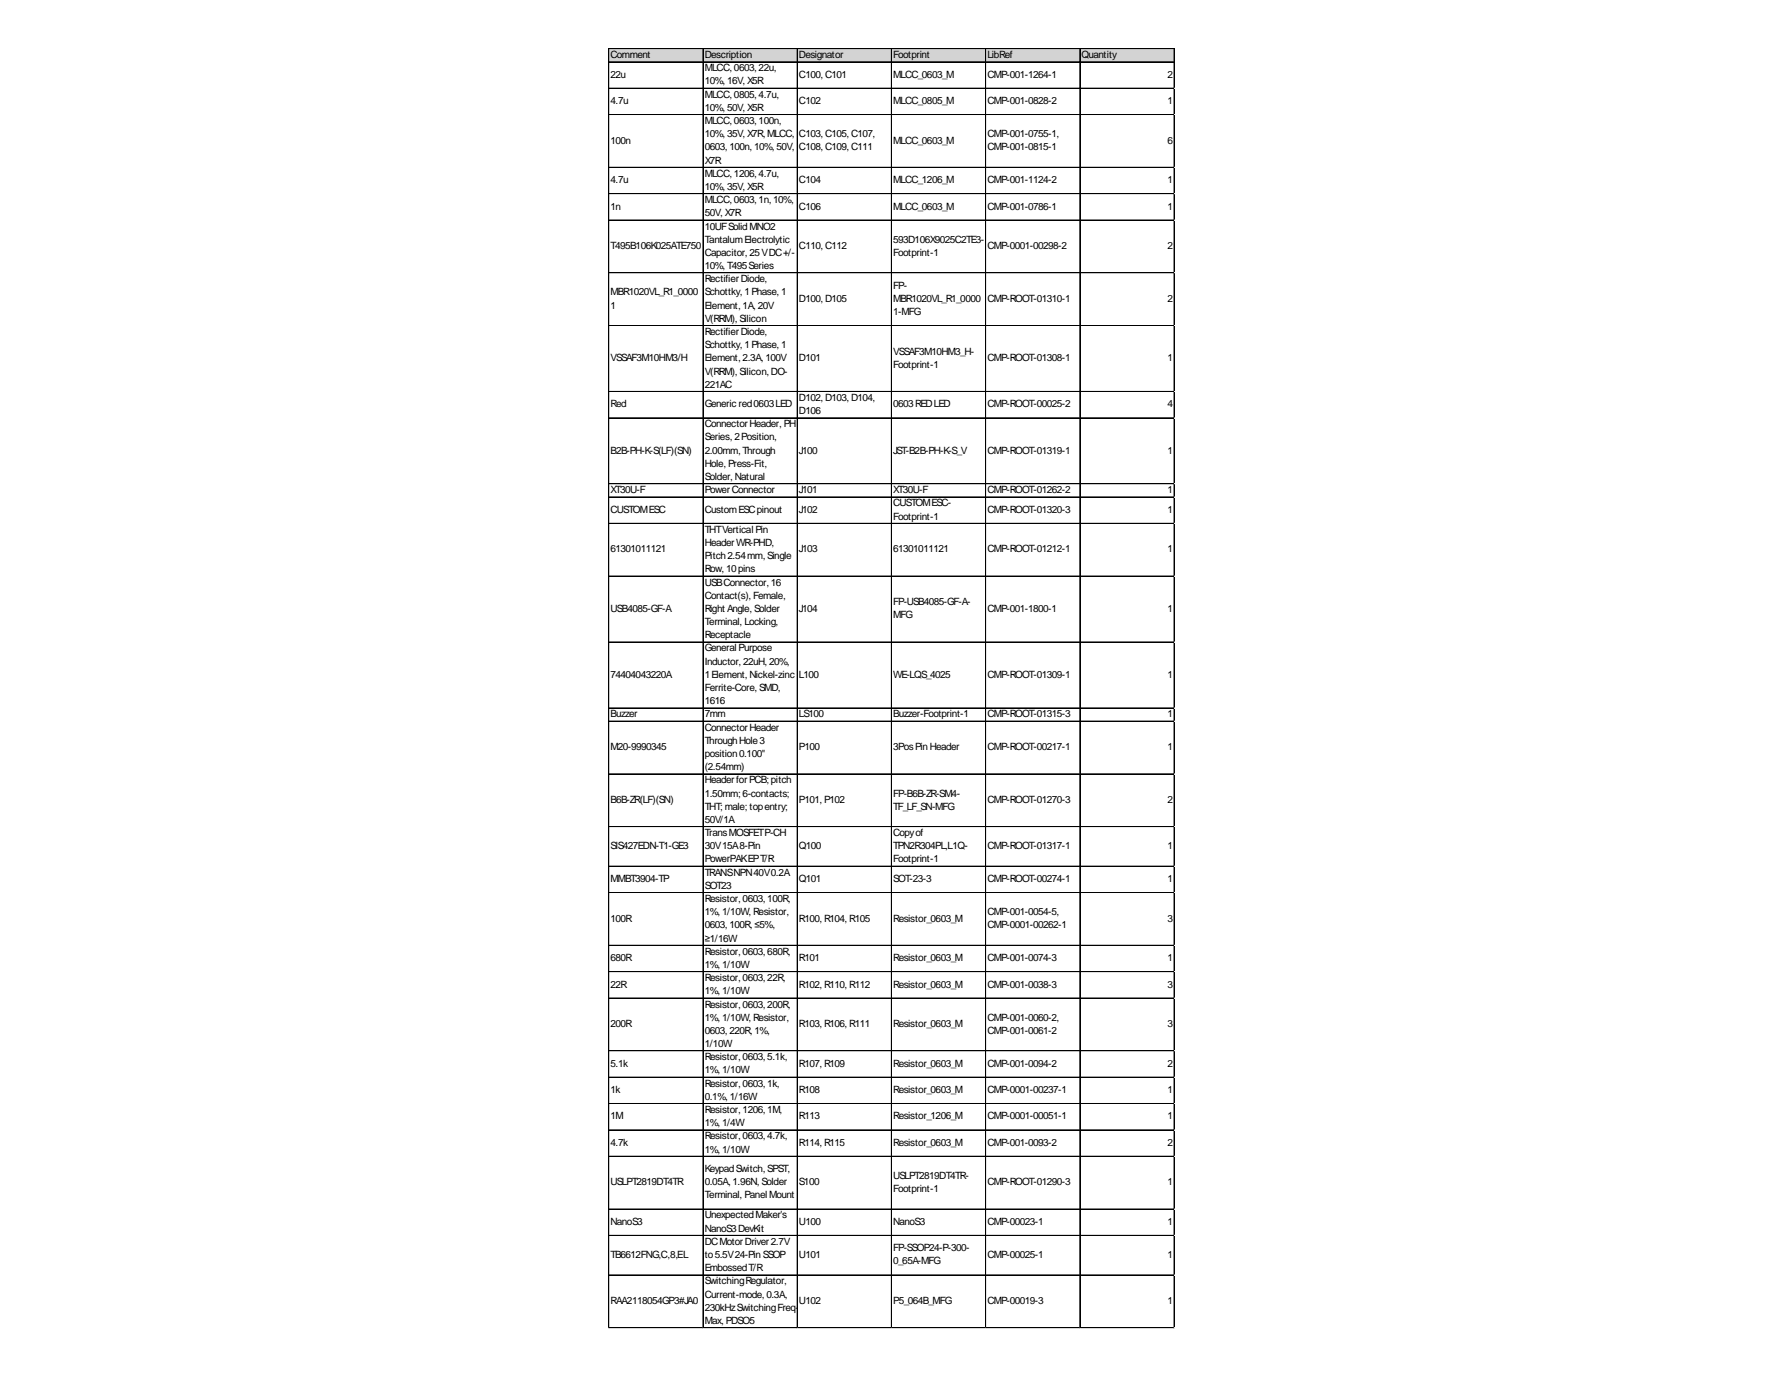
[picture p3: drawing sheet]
<svg xmlns="http://www.w3.org/2000/svg" width="279mm" height="216mm" viewBox="0 0 279 216" stroke-linecap="round" stroke-linejoin="round" font-family="sans-serif">
<defs><g id="words">
<g font-size="1.6">
<text x="95.6" y="9.1">Comment</text>
<text x="110.3" y="9.1">Description</text>
<text x="110.3" y="11.2">MLCC, 0603, 22u,</text>
<text x="125.1" y="9.1">Designator</text>
<text x="139.8" y="9.1">Footprint</text>
<text x="154.6" y="9.1">LibRef</text>
<text x="169.3" y="9.1">Quantity</text>
<text x="95.6" y="12.2">22u</text>
<text x="95.6" y="16.3">4.7u</text>
<text x="110.3" y="13.2">10%, 16V, X5R</text>
<text x="110.3" y="15.3">MLCC, 0805, 4.7u,</text>
<text x="110.3" y="17.4">10%, 50V, X5R</text>
<text x="125.1" y="12.2">C100, C101</text>
<text x="125.1" y="16.3">C102</text>
<text x="139.8" y="12.2">MLCC_0603_M</text>
<text x="139.8" y="16.3">MLCC_0805_M</text>
<text x="154.6" y="12.2">CMP-001-1264-1</text>
<text x="154.6" y="16.3">CMP-001-0828-2</text>
<text x="182.8" y="12.2">2</text>
<text x="182.8" y="16.3">1</text>
<text x="95.6" y="22.5">100n</text>
<text x="110.3" y="19.4">MLCC, 0603, 100n,</text>
<text x="110.3" y="21.5">10%, 35V, X7R, MLCC,</text>
<text x="110.3" y="23.5">0603, 100n, 10%, 50V,</text>
<text x="125.1" y="21.5">C103, C105, C107,</text>
<text x="125.1" y="23.5">C108, C109, C111</text>
<text x="139.8" y="22.5">MLCC_0603_M</text>
<text x="154.6" y="21.5">CMP-001-0755-1,</text>
<text x="154.6" y="23.5">CMP-001-0815-1</text>
<text x="182.8" y="22.5">6</text>
<text x="95.6" y="28.7">4.7u</text>
<text x="110.3" y="25.6">X7R</text>
<text x="110.3" y="27.7">MLCC, 1206, 4.7u,</text>
<text x="110.3" y="29.7">10%, 35V, X5R</text>
<text x="125.1" y="28.7">C104</text>
<text x="139.8" y="28.7">MLCC_1206_M</text>
<text x="154.6" y="28.7">CMP-001-1124-2</text>
<text x="182.8" y="28.7">1</text>
<text x="95.6" y="32.8">1n</text>
<text x="110.3" y="31.8">MLCC, 0603, 1n, 10%,</text>
<text x="110.3" y="33.9">50V, X7R</text>
<text x="110.3" y="35.9">10UFSolidMNO2</text>
<text x="125.1" y="32.8">C106</text>
<text x="139.8" y="32.8">MLCC_0603_M</text>
<text x="154.6" y="32.8">CMP-001-0786-1</text>
<text x="182.8" y="32.8">1</text>
<text x="95.6" y="39">T495B106K025ATE750</text>
<text x="110.3" y="38">TantalumElectrolytic</text>
<text x="110.3" y="40.1">Capacitor, 25VDC+/-</text>
<text x="125.1" y="39">C110, C112</text>
<text x="139.8" y="38">593D106X9025C2TE3-</text>
<text x="139.8" y="40.1">Footprint-1</text>
<text x="154.6" y="39">CMP-0001-00298-2</text>
<text x="182.8" y="39">2</text>
<text x="95.6" y="46.3">MBR1020VL_R1_0000</text>
<text x="110.3" y="42.1">10%, T495Series</text>
<text x="110.3" y="44.2">RectifierDiode,</text>
<text x="110.3" y="46.3">Schottky, 1Phase, 1</text>
<text x="125.1" y="47.3">D100, D105</text>
<text x="139.8" y="45.2">FP-</text>
<text x="139.8" y="47.3">MBR1020VL_R1_0000</text>
<text x="154.6" y="47.3">CMP-ROOT-01310-1</text>
<text x="182.8" y="47.3">2</text>
<text x="95.6" y="48.3">1</text>
<text x="110.3" y="48.3">Element, 1A, 20V</text>
<text x="110.3" y="50.4">V(RRM), Silicon</text>
<text x="110.3" y="52.4">RectifierDiode,</text>
<text x="139.8" y="49.3">1-MFG</text>
<text x="95.6" y="56.6">VSSAF3M10HM3/H</text>
<text x="110.3" y="54.5">Schottky, 1Phase, 1</text>
<text x="110.3" y="56.6">Element, 2.3A, 100V</text>
<text x="110.3" y="58.6">V(RRM), Silicon, DO-</text>
<text x="125.1" y="56.6">D101</text>
<text x="139.8" y="55.5">VSSAF3M10HM3_H-</text>
<text x="139.8" y="57.6">Footprint-1</text>
<text x="154.6" y="56.6">CMP-ROOT-01308-1</text>
<text x="182.8" y="56.6">1</text>
<text x="95.6" y="63.8">Red</text>
<text x="110.3" y="60.7">221AC</text>
<text x="110.3" y="63.8">Generic red0603LED</text>
<text x="125.1" y="62.8">D102, D103, D104,</text>
<text x="125.1" y="64.8">D106</text>
<text x="139.8" y="63.8">0603REDLED</text>
<text x="154.6" y="63.8">CMP-ROOT-00025-2</text>
<text x="182.8" y="63.8">4</text>
<text x="95.6" y="71">B2B-PH-K-S(LF)(SN)</text>
<text x="110.3" y="66.9">ConnectorHeader, PH</text>
<text x="110.3" y="69">Series, 2Position,</text>
<text x="110.3" y="71">2.00mm, Through</text>
<text x="125.1" y="71">J100</text>
<text x="139.8" y="71">JST-B2B-PH-K-S_V</text>
<text x="154.6" y="71">CMP-ROOT-01319-1</text>
<text x="182.8" y="71">1</text>
<text x="95.6" y="77.2">XT30U-F</text>
<text x="110.3" y="73.1">Hole, Press-Fit,</text>
<text x="110.3" y="75.2">Solder, Natural</text>
<text x="110.3" y="77.2">PowerConnector</text>
<text x="125.1" y="77.2">J101</text>
<text x="139.8" y="77.2">XT30U-F</text>
<text x="154.6" y="77.2">CMP-ROOT-01262-2</text>
<text x="182.8" y="77.2">1</text>
<text x="95.6" y="80.3">CUSTOMESC</text>
<text x="110.3" y="80.3">CustomESCpinout</text>
<text x="110.3" y="83.4">THTVertical Pin</text>
<text x="125.1" y="80.3">J102</text>
<text x="139.8" y="79.3">CUSTOMESC-</text>
<text x="139.8" y="81.4">Footprint-1</text>
<text x="154.6" y="80.3">CMP-ROOT-01320-3</text>
<text x="182.8" y="80.3">1</text>
<text x="95.6" y="86.5">61301011121</text>
<text x="110.3" y="85.5">HeaderWR-PHD,</text>
<text x="110.3" y="87.5">Pitch2.54mm, Single</text>
<text x="110.3" y="89.6">Row, 10pins</text>
<text x="125.1" y="86.5">J103</text>
<text x="139.8" y="86.5">61301011121</text>
<text x="154.6" y="86.5">CMP-ROOT-01212-1</text>
<text x="182.8" y="86.5">1</text>
<text x="95.6" y="95.8">USB4085-GF-A</text>
<text x="110.3" y="91.7">USBConnector, 16</text>
<text x="110.3" y="93.7">Contact(s), Female,</text>
<text x="110.3" y="95.8">Right Angle, Solder</text>
<text x="125.1" y="95.8">J104</text>
<text x="139.8" y="94.7">FP-USB4085-GF-A-</text>
<text x="154.6" y="95.8">CMP-001-1800-1</text>
<text x="182.8" y="95.8">1</text>
<text x="110.3" y="97.9">Terminal, Locking,</text>
<text x="110.3" y="99.9">Receptacle</text>
<text x="110.3" y="102">General Purpose</text>
<text x="139.8" y="96.8">MFG</text>
<text x="95.6" y="106.1">74404043220A</text>
<text x="110.3" y="104.1">Inductor, 22uH, 20%,</text>
<text x="110.3" y="106.1">1Element, Nickel-zinc</text>
<text x="125.1" y="106.1">L100</text>
<text x="139.8" y="106.1">WE-LQS_4025</text>
<text x="154.6" y="106.1">CMP-ROOT-01309-1</text>
<text x="182.8" y="106.1">1</text>
<text x="95.6" y="112.3">Buzzer</text>
<text x="110.3" y="108.2">Ferrite-Core, SMD,</text>
<text x="110.3" y="110.3">1616</text>
<text x="110.3" y="112.3">7mm</text>
<text x="125.1" y="112.3">LS100</text>
<text x="139.8" y="112.3">Buzzer-Footprint-1</text>
<text x="154.6" y="112.3">CMP-ROOT-01315-3</text>
<text x="182.8" y="112.3">1</text>
<text x="95.6" y="117.4">M20-9990345</text>
<text x="110.3" y="114.4">ConnectorHeader</text>
<text x="110.3" y="116.4">ThroughHole3</text>
<text x="110.3" y="118.5">position0.100&quot;</text>
<text x="125.1" y="117.4">P100</text>
<text x="139.8" y="117.4">3PosPinHeader</text>
<text x="154.6" y="117.4">CMP-ROOT-00217-1</text>
<text x="182.8" y="117.4">1</text>
<text x="95.6" y="125.7">B6B-ZR(LF)(SN)</text>
<text x="110.3" y="120.6">(2.54mm)</text>
<text x="110.3" y="122.6">HeaderforPCB; pitch</text>
<text x="110.3" y="124.7">1.50mm; 6-contacts;</text>
<text x="125.1" y="125.7">P101, P102</text>
<text x="139.8" y="124.7">FP-B6B-ZR-SM4-</text>
<text x="154.6" y="125.7">CMP-ROOT-01270-3</text>
<text x="182.8" y="125.7">2</text>
<text x="110.3" y="126.8">THT; male; topentry;</text>
<text x="110.3" y="128.8">50V/1A</text>
<text x="110.3" y="130.9">TransMOSFETP-CH</text>
<text x="139.8" y="126.8">TF_LF_SN-MFG</text>
<text x="139.8" y="130.9">Copyof</text>
<text x="95.6" y="133">SIS427EDN-T1-GE3</text>
<text x="110.3" y="133">30V15A8-Pin</text>
<text x="110.3" y="135">PowerPAKEPT/R</text>
<text x="110.3" y="137.1">TRANSNPN40V0.2A</text>
<text x="125.1" y="133">Q100</text>
<text x="139.8" y="133">TPN2R304PL,L1Q-</text>
<text x="139.8" y="135">Footprint-1</text>
<text x="154.6" y="133">CMP-ROOT-01317-1</text>
<text x="182.8" y="133">1</text>
<text x="95.6" y="138.1">MMBT3904-TP</text>
<text x="110.3" y="139.2">SOT23</text>
<text x="110.3" y="141.2">Resistor, 0603, 100R,</text>
<text x="110.3" y="143.3">1%, 1/10W, Resistor,</text>
<text x="125.1" y="138.1">Q101</text>
<text x="139.8" y="138.1">SOT-23-3</text>
<text x="154.6" y="138.1">CMP-ROOT-00274-1</text>
<text x="154.6" y="143.3">CMP-001-0054-5,</text>
<text x="182.8" y="138.1">1</text>
<text x="95.6" y="144.3">100R</text>
<text x="110.3" y="145.4">0603, 100R, ≤5%,</text>
<text x="110.3" y="147.4">≥1/16W</text>
<text x="110.3" y="149.5">Resistor, 0603, 680R,</text>
<text x="125.1" y="144.3">R100, R104, R105</text>
<text x="139.8" y="144.3">Resistor_0603_M</text>
<text x="154.6" y="145.4">CMP-0001-00262-1</text>
<text x="182.8" y="144.3">3</text>
<text x="95.6" y="150.5">680R</text>
<text x="95.6" y="154.6">22R</text>
<text x="110.3" y="151.5">1%, 1/10W</text>
<text x="110.3" y="153.6">Resistor, 0603, 22R,</text>
<text x="110.3" y="155.7">1%, 1/10W</text>
<text x="125.1" y="150.5">R101</text>
<text x="125.1" y="154.6">R102, R110, R112</text>
<text x="139.8" y="150.5">Resistor_0603_M</text>
<text x="139.8" y="154.6">Resistor_0603_M</text>
<text x="154.6" y="150.5">CMP-001-0074-3</text>
<text x="154.6" y="154.6">CMP-001-0038-3</text>
<text x="182.8" y="150.5">1</text>
<text x="182.8" y="154.6">3</text>
<text x="95.6" y="160.8">200R</text>
<text x="110.3" y="157.7">Resistor, 0603, 200R,</text>
<text x="110.3" y="159.8">1%, 1/10W, Resistor,</text>
<text x="110.3" y="161.9">0603, 220R, 1%,</text>
<text x="125.1" y="160.8">R103, R106, R111</text>
<text x="139.8" y="160.8">Resistor_0603_M</text>
<text x="154.6" y="159.8">CMP-001-0060-2,</text>
<text x="154.6" y="161.9">CMP-001-0061-2</text>
<text x="182.8" y="160.8">3</text>
<text x="95.6" y="167">5.1k</text>
<text x="110.3" y="163.9">1/10W</text>
<text x="110.3" y="166">Resistor, 0603, 5.1k,</text>
<text x="125.1" y="167">R107, R109</text>
<text x="139.8" y="167">Resistor_0603_M</text>
<text x="154.6" y="167">CMP-001-0094-2</text>
<text x="182.8" y="167">2</text>
<text x="95.6" y="171.1">1k</text>
<text x="110.3" y="168.1">1%, 1/10W</text>
<text x="110.3" y="170.1">Resistor, 0603, 1k,</text>
<text x="110.3" y="172.2">0.1%, 1/16W</text>
<text x="125.1" y="171.1">R108</text>
<text x="139.8" y="171.1">Resistor_0603_M</text>
<text x="154.6" y="171.1">CMP-0001-00237-1</text>
<text x="182.8" y="171.1">1</text>
<text x="95.6" y="175.3">1M</text>
<text x="95.6" y="179.4">4.7k</text>
<text x="110.3" y="174.3">Resistor, 1206, 1M,</text>
<text x="110.3" y="176.3">1%, 1/4W</text>
<text x="110.3" y="178.4">Resistor, 0603, 4.7k,</text>
<text x="125.1" y="175.3">R113</text>
<text x="125.1" y="179.4">R114, R115</text>
<text x="139.8" y="175.3">Resistor_1206_M</text>
<text x="139.8" y="179.4">Resistor_0603_M</text>
<text x="154.6" y="175.3">CMP-0001-00051-1</text>
<text x="154.6" y="179.4">CMP-001-0093-2</text>
<text x="182.8" y="175.3">1</text>
<text x="182.8" y="179.4">2</text>
<text x="95.6" y="185.6">USLPT2819DT4TR</text>
<text x="110.3" y="180.4">1%, 1/10W</text>
<text x="110.3" y="183.5">KeypadSwitch, SPST,</text>
<text x="110.3" y="185.6">0.05A, 1.96N, Solder</text>
<text x="125.1" y="185.6">S100</text>
<text x="139.8" y="184.6">USLPT2819DT4TR-</text>
<text x="154.6" y="185.6">CMP-ROOT-01290-3</text>
<text x="182.8" y="185.6">1</text>
<text x="95.6" y="191.8">NanoS3</text>
<text x="110.3" y="187.6">Terminal, Panel Mount</text>
<text x="110.3" y="190.8">UnexpectedMaker's</text>
<text x="125.1" y="191.8">U100</text>
<text x="139.8" y="186.6">Footprint-1</text>
<text x="139.8" y="191.8">NanoS3</text>
<text x="154.6" y="191.8">CMP-00023-1</text>
<text x="182.8" y="191.8">1</text>
<text x="95.6" y="197">TB6612FNG,C,8,EL</text>
<text x="110.3" y="192.8">NanoS3DevKit</text>
<text x="110.3" y="194.9">DCMotorDriver2.7V</text>
<text x="110.3" y="197">to5.5V24-PinSSOP</text>
<text x="125.1" y="197">U101</text>
<text x="139.8" y="195.9">FP-SSOP24-P-300-</text>
<text x="139.8" y="198">0_65A-MFG</text>
<text x="154.6" y="197">CMP-00025-1</text>
<text x="182.8" y="197">1</text>
<text x="110.3" y="199">EmbossedT/R</text>
<text x="110.3" y="201.1">SwitchingRegulator,</text>
<text x="110.3" y="203.2">Current-mode, 0.3A,</text>
<text x="95.6" y="204.2">RAA2118054GP3#JA0</text>
<text x="110.3" y="205.2">230kHzSwitchingFreq-</text>
<text x="110.3" y="207.3">Max, PDSO5</text>
<text x="125.1" y="204.2">U102</text>
<text x="139.8" y="204.2">P5_064B_MFG</text>
<text x="154.6" y="204.2">CMP-00019-3</text>
<text x="182.8" y="204.2">1</text>
</g>
</g></defs>
<path d="M95.3 7.6h88.6v2.1h-88.6z" fill="#d3d3d3"/>
<g fill="none" stroke="#000" stroke-width=".16">
<path d="M95.3 7.6v200.3M95.4 7.6h88.4M95.4 9.7h88.4M95.4 13.8h88.4M95.4 17.9h88.4M95.4 18h88.4M110 7.7v200.2M110.1 7.7v200.2M124.8 7.7v200.2M139.5 7.7v200.2M139.6 7.7v200.2M154.3 7.7v200.2"/>
<path d="M169 7.7v200.2M169.1 7.7v200.2M183.8 7.7v200.2M95.4 26.2h88.4M95.4 30.3h88.4M95.4 30.4h88.4M95.4 34.4h88.4M95.4 34.5h88.4M95.4 42.7h88.4M95.4 51h88.4M95.4 61.3h88.4M95.4 65.4h88.4"/>
<path d="M95.4 75.7h88.4M95.4 75.8h88.4M95.4 77.8h88.4M95.4 81.9h88.4M95.4 82h88.4M95.4 90.2h88.4M95.4 100.5h88.4M95.4 110.8h88.4M95.4 110.9h88.4M95.4 112.9h88.4M95.4 121.2h88.4M95.4 129.4h88.4"/>
<path d="M95.4 135.6h88.4M95.4 139.7h88.4M95.4 139.8h88.4M95.4 148h88.4M95.4 152.1h88.4M95.4 152.2h88.4M95.4 156.2h88.4M95.4 156.3h88.4M95.4 164.5h88.4M95.4 168.6h88.4M95.4 168.7h88.4M95.4 172.8h88.4"/>
<path d="M95.4 176.9h88.4M95.4 181h88.4M95.4 181.1h88.4M95.4 189.3h88.4M95.4 199.6h88.4M183.8 193.4h-88.4M95.4 207.9h88.4"/>
</g>
<path d="M95.3 207.9v.1" fill="none" stroke="#e0e0e0" stroke-width=".16"/>
<path d="M95.3 207.9l.1 .1z" fill="#e0e0e0"/>
<path d="M110 207.9v.1" fill="none" stroke="#e0e0e0" stroke-width=".16"/>
<path d="M110 207.9l.1 .1z" fill="#e0e0e0"/>
<path d="M124.8 207.9v.1" fill="none" stroke="#e0e0e0" stroke-width=".16"/>
<path d="M124.8 207.9v.1z" fill="#e0e0e0"/>
<path d="M139.5 207.9v.1" fill="none" stroke="#e0e0e0" stroke-width=".16"/>
<path d="M139.5 207.9l.1 .1z" fill="#e0e0e0"/>
<path d="M154.3 207.9v.1" fill="none" stroke="#e0e0e0" stroke-width=".16"/>
<path d="M154.3 207.9v.1z" fill="#e0e0e0"/>
<path d="M169 207.9v.1" fill="none" stroke="#e0e0e0" stroke-width=".16"/>
<path d="M169 207.9l.1 .1z" fill="#e0e0e0"/>
<path d="M183.8 207.9v.1" fill="none" stroke="#e0e0e0" stroke-width=".16"/>
<path d="M183.8 207.9v.1z" fill="#e0e0e0"/>
<path d="M183.8 13.8h.1" fill="none" stroke="#e0e0e0" stroke-width=".16"/>
<path d="M183.8 13.8l.1 .1z" fill="#e0e0e0"/>
<path d="M183.8 17.9h.1" fill="none" stroke="#e0e0e0" stroke-width=".16"/>
<path d="M183.8 17.9l.1 .1z" fill="#e0e0e0"/>
<path d="M183.8 26.2h.1" fill="none" stroke="#e0e0e0" stroke-width=".16"/>
<path d="M183.8 26.2l.1 .1z" fill="#e0e0e0"/>
<path d="M183.8 30.3h.1" fill="none" stroke="#e0e0e0" stroke-width=".16"/>
<path d="M183.8 30.3l.1 .1z" fill="#e0e0e0"/>
<path d="M183.8 34.4h.1" fill="none" stroke="#e0e0e0" stroke-width=".16"/>
<path d="M183.8 34.4l.1 .1z" fill="#e0e0e0"/>
<path d="M183.8 42.7h.1" fill="none" stroke="#e0e0e0" stroke-width=".16"/>
<path d="M183.8 42.7l.1 .1z" fill="#e0e0e0"/>
<path d="M183.8 51h.1" fill="none" stroke="#e0e0e0" stroke-width=".16"/>
<path d="M183.8 51h.1z" fill="#e0e0e0"/>
<path d="M183.8 61.3h.1" fill="none" stroke="#e0e0e0" stroke-width=".16"/>
<path d="M183.8 61.3l.1 .1z" fill="#e0e0e0"/>
<path d="M183.8 65.4h.1" fill="none" stroke="#e0e0e0" stroke-width=".16"/>
<path d="M183.8 65.4l.1 .1z" fill="#e0e0e0"/>
<path d="M183.8 75.7h.1" fill="none" stroke="#e0e0e0" stroke-width=".16"/>
<path d="M183.8 75.7l.1 .1z" fill="#e0e0e0"/>
<path d="M183.8 77.8h.1" fill="none" stroke="#e0e0e0" stroke-width=".16"/>
<path d="M183.8 77.8l.1 .1z" fill="#e0e0e0"/>
<path d="M183.8 81.9h.1" fill="none" stroke="#e0e0e0" stroke-width=".16"/>
<path d="M183.8 81.9l.1 .1z" fill="#e0e0e0"/>
<path d="M183.8 90.2h.1" fill="none" stroke="#e0e0e0" stroke-width=".16"/>
<path d="M183.8 90.2l.1 .1z" fill="#e0e0e0"/>
<path d="M183.8 100.5h.1" fill="none" stroke="#e0e0e0" stroke-width=".16"/>
<path d="M183.8 100.5l.1 .1z" fill="#e0e0e0"/>
<path d="M183.8 110.8h.1" fill="none" stroke="#e0e0e0" stroke-width=".16"/>
<path d="M183.8 110.8l.1 .1z" fill="#e0e0e0"/>
<path d="M183.8 112.9h.1" fill="none" stroke="#e0e0e0" stroke-width=".16"/>
<path d="M183.8 112.9l.1 .1z" fill="#e0e0e0"/>
<path d="M183.8 121.2h.1" fill="none" stroke="#e0e0e0" stroke-width=".16"/>
<path d="M183.8 121.2h.1z" fill="#e0e0e0"/>
<path d="M183.8 129.4h.1" fill="none" stroke="#e0e0e0" stroke-width=".16"/>
<path d="M183.8 129.4l.1 .1z" fill="#e0e0e0"/>
<path d="M183.8 135.6h.1" fill="none" stroke="#e0e0e0" stroke-width=".16"/>
<path d="M183.8 135.6l.1 .1z" fill="#e0e0e0"/>
<path d="M183.8 139.7h.1" fill="none" stroke="#e0e0e0" stroke-width=".16"/>
<path d="M183.8 139.7l.1 .1z" fill="#e0e0e0"/>
<path d="M183.8 148h.1" fill="none" stroke="#e0e0e0" stroke-width=".16"/>
<path d="M183.8 148l.1 .1z" fill="#e0e0e0"/>
<path d="M183.8 152.1h.1" fill="none" stroke="#e0e0e0" stroke-width=".16"/>
<path d="M183.8 152.1l.1 .1z" fill="#e0e0e0"/>
<path d="M183.8 156.2h.1" fill="none" stroke="#e0e0e0" stroke-width=".16"/>
<path d="M183.8 156.2l.1 .1z" fill="#e0e0e0"/>
<path d="M183.8 164.5h.1" fill="none" stroke="#e0e0e0" stroke-width=".16"/>
<path d="M183.8 164.5l.1 .1z" fill="#e0e0e0"/>
<path d="M183.8 168.6h.1" fill="none" stroke="#e0e0e0" stroke-width=".16"/>
<path d="M183.8 168.6l.1 .1z" fill="#e0e0e0"/>
<path d="M183.8 172.8h.1" fill="none" stroke="#e0e0e0" stroke-width=".16"/>
<path d="M183.8 172.8h.1z" fill="#e0e0e0"/>
<path d="M183.8 176.9h.1" fill="none" stroke="#e0e0e0" stroke-width=".16"/>
<path d="M183.8 176.9l.1 .1z" fill="#e0e0e0"/>
<path d="M183.8 181h.1" fill="none" stroke="#e0e0e0" stroke-width=".16"/>
<path d="M183.8 181l.1 .1z" fill="#e0e0e0"/>
<path d="M183.8 189.3h.1" fill="none" stroke="#e0e0e0" stroke-width=".16"/>
<path d="M183.8 189.3l.1 .1z" fill="#e0e0e0"/>
<path d="M183.8 193.4h.1" fill="none" stroke="#e0e0e0" stroke-width=".16"/>
<path d="M183.8 193.4l.1 .1z" fill="#e0e0e0"/>
<path d="M183.8 199.6h.1" fill="none" stroke="#e0e0e0" stroke-width=".16"/>
<path d="M183.8 199.6l.1 .1z" fill="#e0e0e0"/>
<path d="M183.8 207.9h.1" fill="none" stroke="#e0e0e0" stroke-width=".16"/>
<path d="M183.8 207.9h.1z" fill="#e0e0e0"/>
<use href="#words"/>
</svg>
